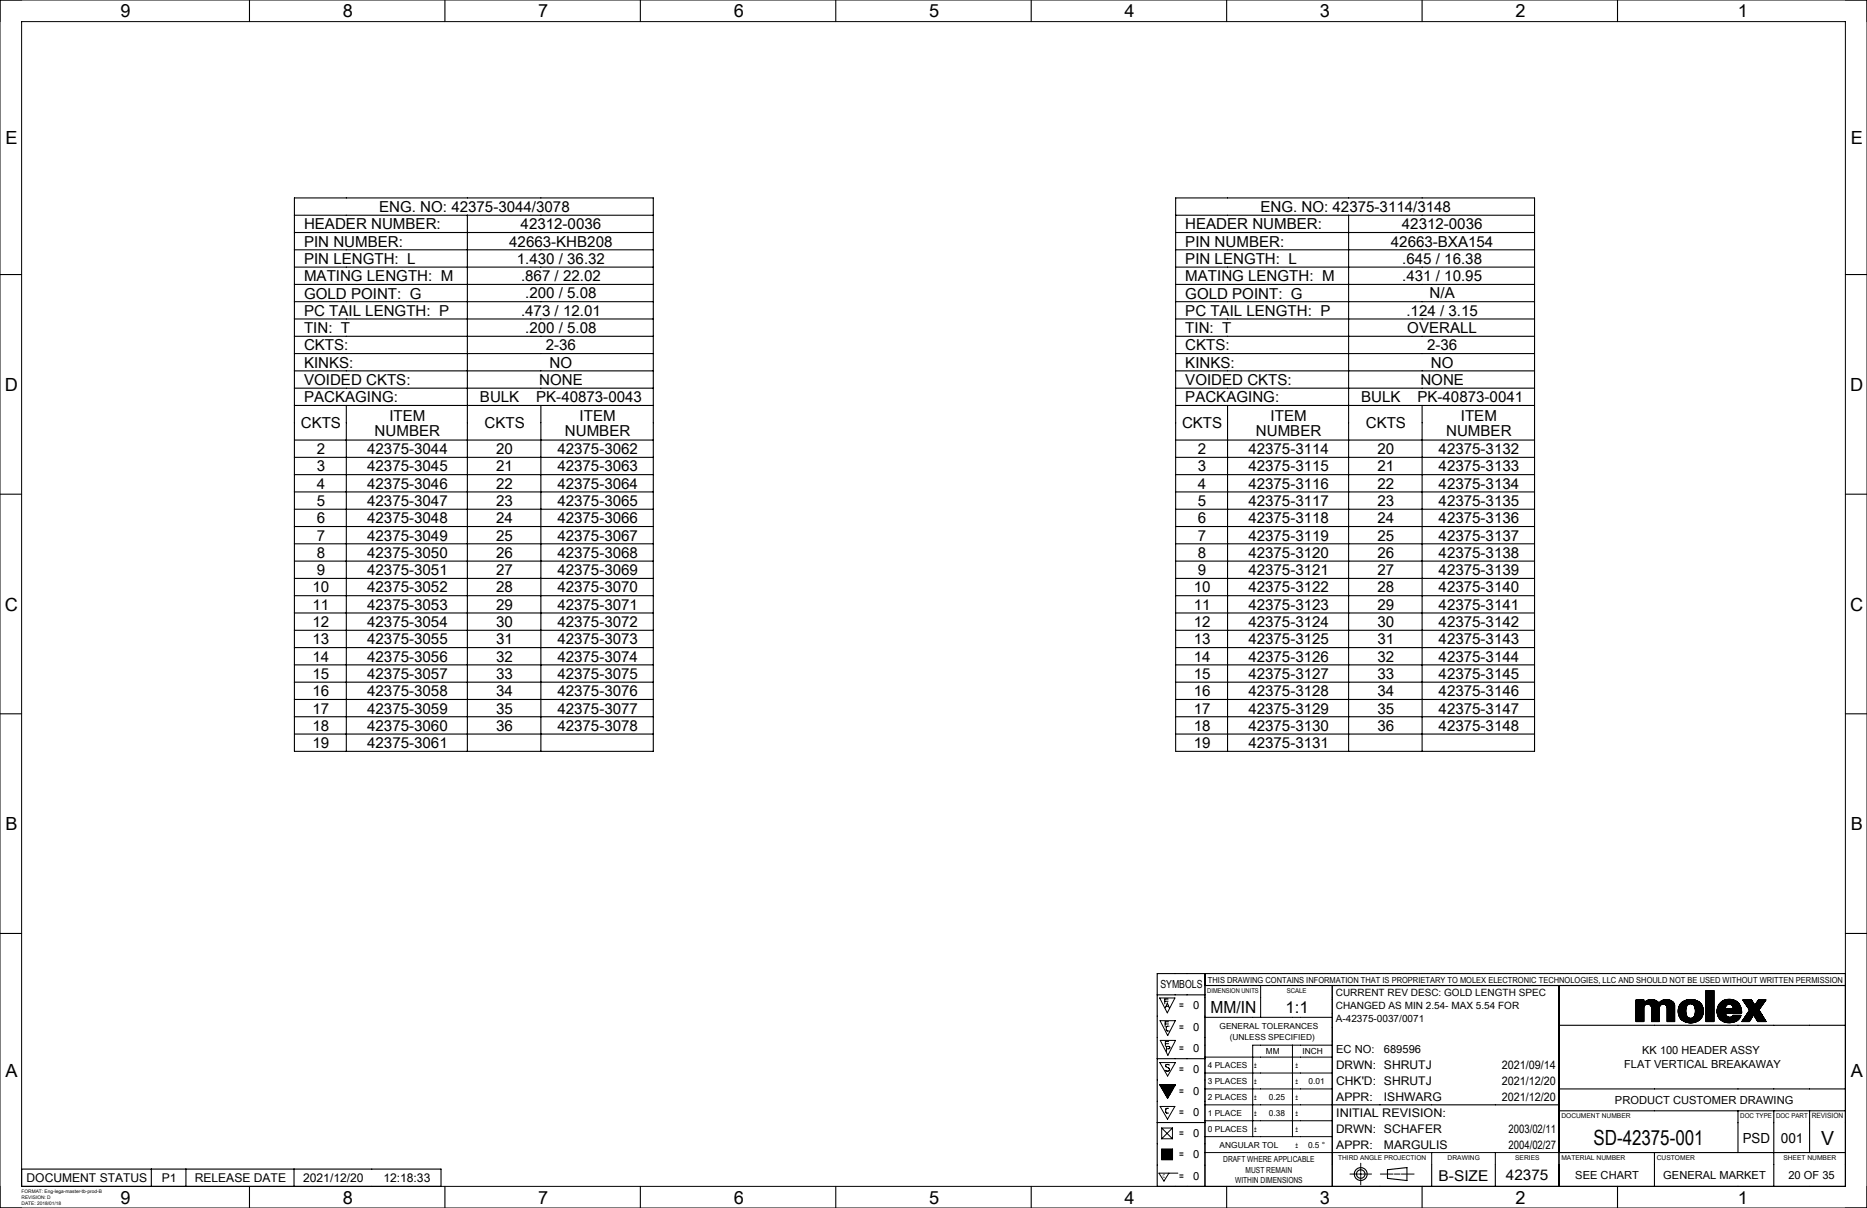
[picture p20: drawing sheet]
<svg xmlns="http://www.w3.org/2000/svg" width="432mm" height="279mm" viewBox="0 0 432 279" stroke-linecap="round" stroke-linejoin="round" font-family="sans-serif">
<defs><g id="words">
<text font-size="4.8" x="368.6" y="264.8">SD-42375-001</text>
<text font-size="4.5" x="421.2" y="264.7">V</text>
<g font-size="4.2">
<text x="27.8" y="4">9</text>
<text x="79.3" y="4">8</text>
<text x="124.5" y="4">7</text>
<text x="169.7" y="4">6</text>
<text x="214.9" y="4">5</text>
<text x="260.1" y="4">4</text>
<text x="305.3" y="4">3</text>
<text x="350.5" y="4">2</text>
<text x="401.9" y="4">1</text>
<text x="1.3" y="33.3">E</text>
<text x="428.1" y="33.3">E</text>
<text x="1.1" y="90.4">D</text>
<text x="427.9" y="90.4">D</text>
<text x="1.1" y="141.2">C</text>
<text x="427.9" y="141.2">C</text>
<text x="1.3" y="192">B</text>
<text x="428.1" y="192">B</text>
<text x="1.3" y="249.2">A</text>
<text x="428.1" y="249.2">A</text>
<text x="27.8" y="278.4">9</text>
<text x="79.3" y="278.4">8</text>
<text x="124.5" y="278.4">7</text>
<text x="169.7" y="278.4">6</text>
<text x="214.9" y="278.4">5</text>
<text x="260.1" y="278.4">4</text>
<text x="305.3" y="278.4">3</text>
<text x="350.5" y="278.4">2</text>
<text x="401.9" y="278.4">1</text>
</g>
<g font-size="3.9">
<text x="280" y="234.4">MM/IN</text>
<text x="297.3" y="234.4">1:1</text>
</g>
<g font-size="3.5">
<text x="70.3" y="53">HEADER NUMBER:</text>
<text x="87.7" y="49.1">ENG. NO: 42375-3044/3078</text>
<text x="120.4" y="53">42312-0036</text>
<text x="274.1" y="53">HEADER NUMBER:</text>
<text x="291.5" y="49.1">ENG. NO: 42375-3114/3148</text>
<text x="324.2" y="53">42312-0036</text>
<text x="70.3" y="57">PIN NUMBER:</text>
<text x="117.8" y="57">42663-KHB208</text>
<text x="274.1" y="57">PIN NUMBER:</text>
<text x="321.7" y="57">42663-BXA154</text>
<text x="70.3" y="65.1">MATING LENGTH: M</text>
<text x="70.3" y="61.1">PIN LENGTH: L</text>
<text x="119.5" y="61">1.430 / 36.32</text>
<text x="120.5" y="65">.867 / 22.02</text>
<text x="274.1" y="65.1">MATING LENGTH: M</text>
<text x="274.1" y="61.1">PIN LENGTH: L</text>
<text x="324.3" y="61">.645 / 16.38</text>
<text x="324.3" y="65">.431 / 10.95</text>
<text x="70.3" y="69.1">GOLD POINT: G</text>
<text x="121.5" y="69">.200 / 5.08</text>
<text x="274.1" y="69.1">GOLD POINT: G</text>
<text x="330.6" y="69">N/A</text>
<text x="70.3" y="77">TIN: T</text>
<text x="70.3" y="73.1">PC TAIL LENGTH: P</text>
<text x="120.5" y="73">.473 / 12.01</text>
<text x="121.5" y="77">.200 / 5.08</text>
<text x="274.1" y="77">TIN: T</text>
<text x="274.1" y="73.1">PC TAIL LENGTH: P</text>
<text x="325.3" y="73">.124 / 3.15</text>
<text x="325.5" y="77.1">OVERALL</text>
<text x="70.3" y="81.1">CKTS:</text>
<text x="126.2" y="81">2-36</text>
<text x="274.1" y="81.1">CKTS:</text>
<text x="330" y="81">2-36</text>
<text x="70.3" y="85.1">KINKS:</text>
<text x="70.3" y="89.1">VOIDED CKTS:</text>
<text x="124.7" y="89.1">NONE</text>
<text x="127.1" y="85.1">NO</text>
<text x="274.1" y="85.1">KINKS:</text>
<text x="274.1" y="89.1">VOIDED CKTS:</text>
<text x="328.5" y="89.1">NONE</text>
<text x="330.9" y="85.1">NO</text>
<text x="70.3" y="93.1">PACKAGING:</text>
<text x="111" y="93">BULK</text>
<text x="124" y="93">PK-40873-0043</text>
<text x="274.1" y="93.1">PACKAGING:</text>
<text x="314.8" y="93">BULK</text>
<text x="327.8" y="93">PK-40873-0041</text>
<text x="69.6" y="99.1">CKTS</text>
<text x="86.7" y="100.8">NUMBER</text>
<text x="90" y="97.3">ITEM</text>
<text x="112.1" y="99.1">CKTS</text>
<text x="130.7" y="100.8">NUMBER</text>
<text x="134" y="97.3">ITEM</text>
<text x="273.4" y="99.1">CKTS</text>
<text x="290.5" y="100.8">NUMBER</text>
<text x="293.9" y="97.3">ITEM</text>
<text x="315.9" y="99.1">CKTS</text>
<text x="334.5" y="100.8">NUMBER</text>
<text x="337.9" y="97.3">ITEM</text>
<text x="73.3" y="105">2</text>
<text x="84.9" y="105">42375-3044</text>
<text x="114.8" y="105">20</text>
<text x="128.9" y="105">42375-3062</text>
<text x="277.1" y="105">2</text>
<text x="288.7" y="105">42375-3114</text>
<text x="318.6" y="105">20</text>
<text x="332.7" y="105">42375-3132</text>
<text x="73.3" y="109">3</text>
<text x="73.3" y="113">4</text>
<text x="84.9" y="109">42375-3045</text>
<text x="84.9" y="113">42375-3046</text>
<text x="114.8" y="109">21</text>
<text x="114.8" y="113">22</text>
<text x="128.9" y="109">42375-3063</text>
<text x="128.9" y="113">42375-3064</text>
<text x="277.1" y="109">3</text>
<text x="277.1" y="113">4</text>
<text x="288.7" y="109">42375-3115</text>
<text x="288.7" y="113">42375-3116</text>
<text x="318.6" y="109">21</text>
<text x="318.6" y="113">22</text>
<text x="332.7" y="109">42375-3133</text>
<text x="332.7" y="113">42375-3134</text>
<text x="73.3" y="117">5</text>
<text x="84.9" y="117">42375-3047</text>
<text x="114.8" y="117">23</text>
<text x="128.9" y="117">42375-3065</text>
<text x="277.1" y="117">5</text>
<text x="288.7" y="117">42375-3117</text>
<text x="318.6" y="117">23</text>
<text x="332.7" y="117">42375-3135</text>
<text x="73.3" y="121">6</text>
<text x="73.3" y="125">7</text>
<text x="84.9" y="121">42375-3048</text>
<text x="84.9" y="125">42375-3049</text>
<text x="114.8" y="121">24</text>
<text x="114.8" y="125">25</text>
<text x="128.9" y="121">42375-3066</text>
<text x="128.9" y="125">42375-3067</text>
<text x="277.1" y="121">6</text>
<text x="277.1" y="125">7</text>
<text x="288.7" y="121">42375-3118</text>
<text x="288.7" y="125">42375-3119</text>
<text x="318.6" y="121">24</text>
<text x="318.6" y="125">25</text>
<text x="332.7" y="121">42375-3136</text>
<text x="332.7" y="125">42375-3137</text>
<text x="73.3" y="129">8</text>
<text x="84.9" y="129">42375-3050</text>
<text x="114.8" y="129">26</text>
<text x="128.9" y="129">42375-3068</text>
<text x="277.1" y="129">8</text>
<text x="288.7" y="129">42375-3120</text>
<text x="318.6" y="129">26</text>
<text x="332.7" y="129">42375-3138</text>
<text x="72.3" y="137">10</text>
<text x="73.3" y="133">9</text>
<text x="84.9" y="133">42375-3051</text>
<text x="84.9" y="137">42375-3052</text>
<text x="114.8" y="133">27</text>
<text x="114.8" y="137">28</text>
<text x="128.9" y="133">42375-3069</text>
<text x="128.9" y="137">42375-3070</text>
<text x="276.1" y="137">10</text>
<text x="277.1" y="133">9</text>
<text x="288.7" y="133">42375-3121</text>
<text x="288.7" y="137">42375-3122</text>
<text x="318.6" y="133">27</text>
<text x="318.6" y="137">28</text>
<text x="332.7" y="133">42375-3139</text>
<text x="332.7" y="137">42375-3140</text>
<text x="72.3" y="141">11</text>
<text x="84.9" y="141">42375-3053</text>
<text x="114.8" y="141">29</text>
<text x="128.9" y="141">42375-3071</text>
<text x="276.1" y="141">11</text>
<text x="288.7" y="141">42375-3123</text>
<text x="318.6" y="141">29</text>
<text x="332.7" y="141">42375-3141</text>
<text x="72.3" y="145">12</text>
<text x="72.3" y="149">13</text>
<text x="84.9" y="145">42375-3054</text>
<text x="84.9" y="149">42375-3055</text>
<text x="114.8" y="145">30</text>
<text x="114.8" y="149">31</text>
<text x="128.9" y="145">42375-3072</text>
<text x="128.9" y="149">42375-3073</text>
<text x="276.1" y="145">12</text>
<text x="276.1" y="149">13</text>
<text x="288.7" y="145">42375-3124</text>
<text x="288.7" y="149">42375-3125</text>
<text x="318.6" y="145">30</text>
<text x="318.6" y="149">31</text>
<text x="332.7" y="145">42375-3142</text>
<text x="332.7" y="149">42375-3143</text>
<text x="72.3" y="153">14</text>
<text x="84.9" y="153">42375-3056</text>
<text x="114.8" y="153">32</text>
<text x="128.9" y="153">42375-3074</text>
<text x="276.1" y="153">14</text>
<text x="288.7" y="153">42375-3126</text>
<text x="318.6" y="153">32</text>
<text x="332.7" y="153">42375-3144</text>
<text x="72.3" y="157">15</text>
<text x="72.3" y="161">16</text>
<text x="84.9" y="157">42375-3057</text>
<text x="84.9" y="161">42375-3058</text>
<text x="114.8" y="157">33</text>
<text x="114.8" y="161">34</text>
<text x="128.9" y="157">42375-3075</text>
<text x="128.9" y="161">42375-3076</text>
<text x="276.1" y="157">15</text>
<text x="276.1" y="161">16</text>
<text x="288.7" y="157">42375-3127</text>
<text x="288.7" y="161">42375-3128</text>
<text x="318.6" y="157">33</text>
<text x="318.6" y="161">34</text>
<text x="332.7" y="157">42375-3145</text>
<text x="332.7" y="161">42375-3146</text>
<text x="72.3" y="165">17</text>
<text x="84.9" y="165">42375-3059</text>
<text x="114.8" y="165">35</text>
<text x="128.9" y="165">42375-3077</text>
<text x="276.1" y="165">17</text>
<text x="288.7" y="165">42375-3129</text>
<text x="318.6" y="165">35</text>
<text x="332.7" y="165">42375-3147</text>
<text x="72.3" y="169">18</text>
<text x="72.3" y="173">19</text>
<text x="84.9" y="169">42375-3060</text>
<text x="84.9" y="173">42375-3061</text>
<text x="114.8" y="169">36</text>
<text x="128.9" y="169">42375-3078</text>
<text x="276.1" y="169">18</text>
<text x="276.1" y="173">19</text>
<text x="288.7" y="169">42375-3130</text>
<text x="288.7" y="173">42375-3131</text>
<text x="318.6" y="169">36</text>
<text x="332.7" y="169">42375-3148</text>
<text x="332.7" y="273">B-SIZE</text>
</g>
<text font-size="3.4" x="348.3" y="273">42375</text>
<g font-size="3.2">
<text x="403.1" y="264.3">PSD</text>
<text x="411.9" y="264.3">001</text>
</g>
<g font-size="2.8">
<text x="309" y="251">CHK'D: SHRUTJ</text>
<text x="320.1" y="254.6">ISHWARG</text>
<text x="309" y="258.3">INITIAL REVISION:</text>
<text x="320.1" y="265.7">MARGULIS</text>
<text x="6.1" y="273.4">DOCUMENT STATUS</text>
<text x="37.4" y="273.4">P1</text>
<text x="45" y="273.4">RELEASE DATE</text>
<text x="70.1" y="273.4">2021/12/20</text>
<text x="88.7" y="273.4">12:18:33</text>
</g>
<g font-size="2.7">
<text x="309" y="247.3">DRWN: SHRUTJ</text>
<text x="347.4" y="247.3">2021/09/14</text>
<text x="347.4" y="250.9">2021/12/20</text>
<text x="309" y="254.6">APPR:</text>
<text x="347.4" y="254.6">2021/12/20</text>
<text x="309" y="262">DRWN: SCHAFER</text>
<text x="348.9" y="262">2003/02/11</text>
<text x="309" y="265.7">APPR:</text>
<text x="348.9" y="265.7">2004/02/27</text>
</g>
<g font-size="2.6">
<text x="268.4" y="228.6">SYMBOLS</text>
<text x="272.7" y="233.5">=</text>
<text x="276" y="233.5">0</text>
<text x="272.7" y="238.4">=</text>
<text x="276" y="238.4">0</text>
<text x="272.7" y="243.3">=</text>
<text x="276" y="243.3">0</text>
<text x="309" y="243.6">EC NO:</text>
<text x="320.1" y="243.6">689596</text>
<text x="379.8" y="243.8">KK 100 HEADER ASSY</text>
<text x="272.7" y="248.2">=</text>
<text x="276" y="248.3">0</text>
<text x="375.6" y="247.1">FLAT VERTICAL BREAKAWAY</text>
<text x="272.7" y="253.2">=</text>
<text x="276" y="253.2">0</text>
<text x="373.5" y="255.3">PRODUCT CUSTOMER DRAWING</text>
<text x="272.7" y="258.1">=</text>
<text x="272.7" y="263">=</text>
<text x="276" y="258.1">0</text>
<text x="276" y="263">0</text>
<text x="272.7" y="267.9">=</text>
<text x="276" y="267.9">0</text>
<text x="272.7" y="272.9">=</text>
<text x="276" y="272.9">0</text>
<text x="364.3" y="272.8">SEE CHART</text>
<text x="384.7" y="272.8">GENERAL MARKET</text>
<text x="413.6" y="272.8">20 OF 35</text>
</g>
<g font-size="2.3">
<text x="308.9" y="230.5">CURRENT REV DESC: GOLD LENGTH SPEC</text>
<text x="308.9" y="233.4">CHANGED AS MIN 2.54- MAX 5.54 FOR</text>
<text x="308.9" y="236.3">A-42375-0037/0071</text>
</g>
<g font-size="1.9">
<text x="279.4" y="227.3">THIS DRAWING CONTAINS INFORMATION THAT IS PROPRIETARY TO MOLEX ELECTRONIC TECHNOLOGIES, LLC AND SHOULD NOT BE USED WITHOUT WRITTEN PERMISSION</text>
<text x="282.1" y="238">GENERAL TOLERANCES</text>
<text x="284.4" y="240.4">(UNLESS SPECIFIED)</text>
<text x="292.8" y="243.8">MM</text>
<text x="301.2" y="243.8">INCH</text>
<text x="279.4" y="247">4 PLACES</text>
<text x="279.4" y="250.7">3 PLACES</text>
<text x="290.1" y="247">±</text>
<text x="290.1" y="250.7">±</text>
<text x="299.6" y="247">±</text>
<text x="299.6" y="250.7">±</text>
<text x="302.6" y="250.7">0.01</text>
<text x="279.4" y="254.4">2 PLACES</text>
<text x="290.1" y="254.4">±</text>
<text x="293.4" y="254.4">0.25</text>
<text x="299.6" y="254.4">±</text>
<text x="279.4" y="258.1">1 PLACE</text>
<text x="279.4" y="261.8">0 PLACES</text>
<text x="290.1" y="258.1">±</text>
<text x="290.1" y="261.7">±</text>
<text x="293.4" y="258.1">0.38</text>
<text x="299.6" y="258.1">±</text>
<text x="299.6" y="261.7">±</text>
<text x="282.1" y="265.4">ANGULAR TOL</text>
<text x="282.9" y="268.7">DRAFT WHERE APPLICABLE</text>
<text x="299.6" y="265.4">±</text>
<text x="302.5" y="265.4">0.5 °</text>
<text x="285.7" y="273.6">WITHIN DIMENSIONS</text>
<text x="288.1" y="271.2">MUST REMAIN</text>
</g>
<text font-size="1.7" x="419" y="258.6">REVISION</text>
<g font-size="1.5">
<text x="279.2" y="229.6">DIMENSION UNITS</text>
<text x="297.6" y="229.6">SCALE</text>
<text x="361.1" y="258.6">DOCUMENT NUMBER</text>
<text x="402.5" y="258.6">DOC TYPE</text>
<text x="410.8" y="258.6">DOC PART</text>
<text x="309.5" y="268.3">THIRD ANGLE PROJECTION</text>
<text x="334.8" y="268.3">DRAWING</text>
<text x="350.4" y="268.3">SERIES</text>
<text x="361.1" y="268.2">MATERIAL NUMBER</text>
<text x="383.2" y="268.3">CUSTOMER</text>
<text x="412.5" y="268.3">SHEET NUMBER</text>
</g>
<text font-size="1.3" x="268.9" y="272.5">C</text>
<g font-size="1.1">
<text x="5" y="276">FORMAT: Eng-lega-master-tb-prod-B</text>
<text x="5" y="277.4">REVISION: D</text>
<text x="5" y="278.8">DATE: 2018/01/18</text>
</g>
</g></defs>
<g fill="none" stroke="#000" stroke-width=".23">
<path d="M0 0h431.8v279.4h-431.8zM5 5h421.8v269.4h-421.8zM268.2 230.8h3.5l-1.7 3.5zM268.3 236.1h3.5l-1.7 3.4zM269.4 231.6h.8M269.5 236.8h.7M269.5 233.1l.5-1.1 .4 1.1M269.7 232.8h.6M270.2 231.1h-.8v1.1M270.2 236.3h-.7v1.1M270.4 237.4h-.5l-.2 .3 .1 .6 .6 .2M278.7 235.3h29.4"/>
<path d="M291.6 227.9v7.4M378.4 231.3h1.8M378.4 231.3v5h1.8v-3.2M378.4 231.3h.1M378.5 231.3l-.1 .1M378.6 231.3l-.2 .2M378.7 231.3l-.3 .3M378.8 231.3l-.4 .4M378.9 231.3l-.5 .5M379 231.3l-.6 .6M379.1 231.3l-.7 .7M379.2 231.3l-.8 .8"/>
<path d="M379.3 231.3l-.9 .9M379.4 231.3l-1 1M379.5 231.3l-1.1 1.1M379.6 231.3l-1.2 1.2M379.7 231.3l-1.3 1.3M379.8 231.3l-1.4 1.4M379.9 231.3l-1.5 1.5M380 231.3l-1.6 1.6M380.1 231.3l-1.7 1.7M380.2 233.1a.89 .89 0 0 1 .9-.9 .89 .89 0 0 1 .9 .9M380.2 236.2l-.1 .1M380.2 236.1l-.2 .2"/>
<path d="M380.2 236l-.3 .3M380.2 235.9l-.4 .4M380.2 235.8l-.5 .5M380.2 235.7l-.6 .6M380.2 235.6l-.7 .7M380.2 235.5l-.8 .8M380.2 235.4l-.9 .9M380.2 235.3l-1.1 1M380.2 235.2l-1.1 1.1M380.2 235.1l-1.2 1.2M380.2 235l-1.3 1.3M380.2 234.8l-1.5 1.5"/>
<path d="M380.2 234.7l-1.6 1.6M380.2 234.6l-1.7 1.7M380.2 234.5l-1.8 1.8M380.2 234.4l-1.8 1.9M380.2 234.4l-1.8 1.8M380.2 234.3l-1.8 1.8M380.2 234.2l-1.8 1.8M380.2 234.1l-1.8 1.8M380.2 233.9l-1.8 1.9M380.2 233.9l-1.8 1.8M380.2 233.8l-1.8 1.8M380.2 233.7l-1.8 1.9"/>
<path d="M380.2 233.6l-1.8 1.8M380.2 233.5l-1.8 1.9M380.2 233.5l-1.8 1.8M380.2 233.4l-1.8 1.8M380.2 233.3l-1.8 1.8M380.2 233.2l-1.8 1.8M380.2 231.3v.7a2.29 2.29 0 0 1 3.5 0M380.2 233l-1.8 1.9M380.2 231.9l-1.8 1.8M380.2 231.8l-1.8 1.8M380.2 231.7l-1.8 1.9M380.2 231.7l-1.8 1.8"/>
<path d="M380.2 231.6l-1.8 1.8M380.2 231.5l-1.8 1.8M380.2 231.4l-1.8 1.8M380.2 231.3l-1.8 1.8M380.2 233l-1.8 1.8M380.2 232.9l-1.8 1.8M380.3 232.7l-1.9 2M380.6 231.6l-2.2 2.2M380.8 231.5l-2.4 2.4M381 231.4l-2.6 2.6M381.1 231.3l-2.7 2.8M381.2 231.3l-2.8 2.8"/>
<path d="M381.4 231.2l-3 3M381.5 231.2l-3.1 3.1M381.5 231.2l-3.1 3.2M381.7 231.2l-3.3 3.3M381.7 232.5l1.2-1.1-1.1 1.1M381.9 231.2l-1.3 1.2M381.9 231.2l-1.1 1.1M382 232.9l1.3-1.3-1.3 1.4M382 233.1v3.2h1.8v-3.2M382 231.2l-1.1 1.1M382.1 231.2l-1.1 1M382.2 231.2l-1.1 1"/>
<path d="M382.2 231.2l-1 1M382.3 231.2l-1.1 1M382.4 231.2l-1.1 1.1M382.4 231.2l-1 1.1M382.5 231.3l-1.1 1M382.6 231.3l-1.1 1M382.6 231.3l-1.1 1.1M382.7 231.3l-1.1 1.1M382.8 231.4l-1.1 1.1M383.1 231.5l-1.3 1.1M383.1 231.5l-1.2 1.3 1.3-1.3M383.2 231.6l-1.3 1.3"/>
<path d="M383.4 231.7l-1.4 1.4M383.4 231.7l-1.4 1.5M383.4 231.8l-1.4 1.4M383.5 231.8l-1.5 1.5M383.5 231.8l-1.5 1.6M383.6 231.9l-1.6 1.6M383.6 231.9l-1.6 1.7M383.7 232l-1.7 1.6M383.8 233.1a.89 .89 0 0 1 .9-.9 .89 .89 0 0 1 .9 .9M383.8 236.3h.1M383.8 236.2l-.1 .1M383.8 236.1l-.2 .2"/>
<path d="M383.8 236l-.3 .3M383.8 235.9l-.4 .4M383.8 235.8l-.5 .5M383.8 235.7l-.6 .6M383.8 235.6l-.7 .7M383.8 235.5l-.8 .8M383.8 235.4l-.9 .9M383.8 235.2l-1.1 1.1M383.8 235.1l-1.2 1.2M383.8 235l-1.3 1.3M383.8 234.9l-1.4 1.4M383.8 234.8l-1.5 1.5"/>
<path d="M383.8 234.7l-1.6 1.6M383.8 234.6l-1.7 1.7M383.8 234.5l-1.8 1.8M383.8 234.3l-1.8 1.9M383.8 234.3l-1.8 1.8M383.8 234.2l-1.8 1.8M383.8 234.1l-1.8 1.8M383.8 234l-1.8 1.9M383.8 233.9l-1.8 1.9M383.8 233.9l-1.8 1.8M383.8 233.8l-1.8 1.8M383.8 233.7l-1.8 1.9"/>
<path d="M383.8 233.6l-1.8 1.8M383.8 233.4l-1.8 1.9M383.8 233.4l-1.8 1.8M383.8 233.3l-1.8 1.8M383.8 233.2l-1.8 1.8M383.8 233.1l-1.8 1.9M383.8 233l-1.8 1.9M383.8 232.9l-1.8 1.9M383.8 232.9l-1.8 1.8M384 232.6l-2 2.1M384.2 231.5l-2.2 2.3M384.4 231.4l-2.4 2.4"/>
<path d="M384.5 231.4l-2.5 2.5M384.7 231.3l-2.7 2.7M384.8 231.3l-2.8 2.8M384.8 231.2l-2.8 2.9M385 231.2l-3 3M385.1 231.2l-3.1 3.1M385.2 231.2l-3.2 3.2M385.3 231.2l-3.3 3.3M385.5 231.2l-1.3 1.2M385.5 231.2l-1.1 1.1M385.6 231.2l-1.1 1.1M385.6 233.6l1.6-1.6-1.6 1.6"/>
<path d="M385.6 233.1v3.2M385.7 231.2l-1.1 1M385.7 231.2l-1 1M385.8 231.2l-1 1M385.9 231.2l-1.1 1M385.9 231.2l-1 1.1M386 231.3l-1 1M386.1 231.3l-1.1 1M386.1 231.3l-1 1M386.2 231.3l-1.1 1.1M386.2 231.3l-1 1.1M386.3 231.4l-1 1 1.1-1"/>
<path d="M386.4 231.4l-1.1 1.1M386.5 231.4l-1.1 1.1M386.5 231.5l-1.1 1.1 1.2-1.1M386.6 231.5l-1.1 1.3M386.8 231.6l-1.3 1.3M386.8 231.7l-1.2 1.3 1.2-1.3M386.9 231.8l-1.3 1.3M387 231.8a2.3 2.3 0 0 0-3.3 .2M387 231.8l.3 .8M387 231.8l-1.4 1.4M387 231.8l-1.4 1.5M387.1 231.9l-1.5 1.5"/>
<path d="M387.1 231.9l-1.5 1.6M387.2 232.1l-1.6 1.6M387.2 232.2l-1.6 1.6M387.2 232.2l-1.6 1.7M387.3 232.2l-1.7 1.8M387.3 232.3l-1.7 1.7M387.3 232.4l-1.7 1.8M387.3 232.5l-1.7 1.7M387.3 234.9l-1.4 1.4M387.3 234.8l-1.4 1.5M387.3 234.8l-1.5 1.5M387.3 234.6l-1.6 1.7"/>
<path d="M387.3 234.6l-1.7 1.7M387.3 234.5l-1.7 1.8M387.3 234.4l-1.7 1.8M387.3 234.3l-1.7 1.8M387.3 234.3l-1.7 1.7M387.3 234.2l-1.7 1.8M387.3 234.1l-1.7 1.7M387.3 234l-1.7 1.8M387.3 233.9l-1.7 1.8M387.3 233.9l-1.7 1.7M387.3 233.7l-1.7 1.8M387.3 233.7l-1.7 1.7"/>
<path d="M387.3 233.6l-1.7 1.8M387.3 233.5l-1.7 1.8M387.3 233.4l-1.7 1.8M387.3 233.4l-1.7 1.7M387.3 233.3l-1.7 1.8M387.3 233.2l-1.7 1.7M387.3 233.1l-1.7 1.8M387.3 233l-1.7 1.8M387.3 233l-1.7 1.7M387.3 232.8l-1.7 1.8M387.3 232.8l-1.7 1.7M387.3 232.7l-1.7 1.8"/>
<path d="M387.3 232.6l-1.7 1.8M387.3 232.5l-1.7 1.8M387.3 236.3h.1M387.3 236.2l-.1 .1M387.3 236.1l-.1 .2M387.3 236.1l-.2 .2M387.3 236l-.3 .3M387.3 235.9l-.4 .4M387.3 235.8l-.4 .5M387.3 235.8l-.5 .5M387.3 235.7l-.5 .6M387.3 235.7l-.6 .6"/>
<path d="M387.3 235.5l-.7 .8M387.3 235.5l-.8 .8M387.3 235.4l-.8 .9M387.3 235.3l-1 1M387.3 235.2l-1 1.1M387.3 235.2l-1.1 1.1M387.3 235.1l-1.2 1.2M387.3 235l-1.3 1.3M387.3 232.6v3.7h-1.7M388.5 235.3l.6 .7M389 231.8l-.3 .4M389.2 236.1l1-1-1 1"/>
<path d="M389.2 231.7l-.7 .7M389.3 231.6l-.8 .9M389.5 231.5l-1.1 1.1M389.5 236.2l1-.8-.9 .9M389.7 231.4l-1.4 1.4M389.8 231.4l-1.5 1.5M389.9 231.4l-1.6 1.6M389.9 233.9l-1.4 1.4M389.9 234l-1.4 1.4M389.9 233.8l-1.4 1.4M389.9 233.7l-1.5 1.5M389.9 234l-1.3 1.4"/>
<path d="M389.9 233.6l-1.5 1.6M389.9 233.6l-1.5 1.5M389.9 234.2l-1.3 1.3 1.3-1.3M389.9 233.5l-1.5 1.5M389.9 234.3l-1.2 1.3M389.9 233.4l-1.6 1.6M389.9 234.4l-1.2 1.2M389.9 233.3l-1.6 1.6M389.9 234.5l-1.1 1.2 1.2-1.1M390 233.1l-1.7 1.8M390 234.7l-1.1 1.1M390 233l-1.7 1.8 1.7-1.8"/>
<path d="M390 234.7l-1.1 1.2M390 234.8l-1.1 1.1M390.1 231.3l-1.9 1.9M390.1 234.9l-1.1 1M390.1 232.8l-1.9 1.9M390.1 234.9l-1 1.1 1-1M390.1 232.7l-1.9 1.9M390.1 235l-.9 1M390.2 235.2l-.9 .9M390.3 235.2l-1 .9M390.3 231.2l-2.1 2.2M390.3 235.2l-.9 1"/>
<path d="M390.4 235.3l-.9 .9M390.4 231.2l-2.2 2.2M390.4 232.4a1.13 1.13 0 0 1 1.3 0 1.13 1.13 0 0 1 .4 1.2v.5a1.15 1.15 0 0 1-1.1 1.4 1.15 1.15 0 0 1-1.1-1.4l.2-1.3zM390.4 231.2l-2.3 2.3M390.5 235.4l-.8 .9 .9-.9M390.6 231.2l-2.5 2.4M390.6 235.5l-.8 .8M390.7 231.2l-2.6 2.5M390.7 235.5l-.9 .9 1-.9M390.7 231.2l-2.6 2.6M390.8 235.5l-.9 .9M390.9 231.2l-2.8 2.7"/>
<path d="M390.9 231.2l-2.8 2.8M390.9 235.5l-.9 .9M391 235.5l-.9 .9M391 231.2l-2.9 2.8M391 235.5l-.9 1M391.1 231.2l-3 2.9M391.2 231.2l-3.1 3M391.2 235.5l-1 1M391.2 235.5l-.9 1M391.3 231.2l-3.1 3.1M391.3 235.5l-1 1M391.4 231.2l-3.2 3.2"/>
<path d="M391.5 231.2l-3.3 3.3 3.3-3.3M391.6 231.2l-1.1 1.1M391.6 235.3l-1.2 1.2M391.7 231.2l-1.1 1M391.7 231.2l-.9 1M391.8 231.3l-.9 .9M391.9 232.7l1-1-1 1M391.9 231.3l-.9 .9M391.9 231.3l-.8 .9M392 234.8l1.8-1.8-1.9 1.9M392 231.3l-.9 .9M392 234.5l1.8-1.7-1.8 1.7"/>
<path d="M392.1 231.3l-.9 .9M392.1 234l1.5-1.5-1.5 1.6M392.1 231.3l-.8 .9M392.2 231.4l-.9 .8M392.3 231.4l-.9 .8M392.3 231.4l-.9 .9M392.4 231.4l-.9 .9M392.5 231.5l-.9 .9M392.6 231.5l-.9 .9M392.7 231.6l-1 .9M392.7 231.6l-.9 1 .9-1M392.8 231.6l-1 1"/>
<path d="M392.9 231.7a2.97 2.97 0 0 0-4.8 2.2l.4 1.4M392.9 231.7a2.8 2.8 0 0 1 .7 3.6M393 231.7l-1.1 1.1M393 231.8l-1.1 1M393.1 231.8l-1.1 1.2M393.2 231.9l-1.2 1.2M393.2 232l-1.2 1.2 1.3-1.2M393.3 235.7l-.1 .1M393.3 232l-1.2 1.3M393.4 232.1l-1.3 1.3M393.4 232.1l-1.3 1.4M393.5 232.2l-1.4 1.4"/>
<path d="M393.5 232.2l-1.4 1.5M393.5 232.3l-1.4 1.4M393.6 232.4l-1.5 1.4M393.6 232.4l-1.5 1.5M393.6 235.3a3.3 3.3 0 0 1-4.5 .7M393.6 235.3l-.8 .8M393.7 235.2l-1 1M393.7 232.6l-1.6 1.6M393.7 232.6l-1.6 1.7M393.7 235.1l-1.2 1.1M393.7 232.7l-1.6 1.7M393.8 232.9l-1.8 1.8"/>
<path d="M393.8 234.9l-1.5 1.4M393.8 234.8l-1.6 1.6M393.8 234.7l-1.7 1.7M393.8 233l-2 2.2M393.9 233.1l-3.4 3.4M393.9 233.2l-3.4 3.3M393.9 234.5l-1.9 2M393.9 233.2l-3.3 3.4M393.9 234.5l-2 2M393.9 233.3l-3.2 3.3M393.9 234.4l-2.1 2.1M393.9 233.4l-3.2 3.2"/>
<path d="M393.9 233.4l-3.1 3.2M393.9 234.3l-2.2 2.2M393.9 234.2l-2.3 2.3M393.9 233.5l-3 3.1M393.9 233.6l-3 3M394 234.1l-2.6 2.5M394 234l-2.6 2.6M394 233.8l-2.9 2.8M394 233.7l-2.9 2.9M394 233.9l-2.7 2.7M394 233.8l-2.8 2.8M394.6 229.1h1.8v7.2h-1.8z"/>
<path d="M394.6 229.1h.1M394.7 229.1l-.1 .1M394.7 229.1l-.1 .2M394.8 229.1l-.2 .2M394.8 229.1l-.2 .3M394.9 229.1l-.3 .3M395 229.1l-.4 .4M395 229.1l-.4 .5M395.1 229.1l-.5 .6M395.2 229.1l-.6 .6M395.3 229.1l-.7 .7M395.4 229.1l-.8 .8"/>
<path d="M395.4 229.1l-.8 .9M395.5 229.1l-.9 .9M395.6 229.1l-1 1.1M395.7 229.1l-1.1 1.1M395.8 229.1l-1.2 1.2M395.9 229.1l-1.3 1.3M396 229.1l-1.4 1.5M396.1 229.1l-1.5 1.5M396.2 229.1l-1.6 1.6M396.3 229.1l-1.7 1.7M396.3 229.1l-1.7 1.8M396.4 236.2l-.1 .1"/>
<path d="M396.4 236l-.2 .3M396.4 236l-.3 .3M396.4 235.9l-.4 .4M396.4 235.8l-.5 .5M396.4 235.7l-.5 .6M396.4 235.6l-.7 .7M396.4 235.5l-.8 .8M396.4 235.4l-.9 .9M396.4 235.3l-1 1M396.4 235.2l-1.1 1.1M396.4 235.1l-1.2 1.2M396.4 235l-1.3 1.3"/>
<path d="M396.4 234.9l-1.4 1.4M396.4 234.7l-1.6 1.6M396.4 234.6l-1.7 1.7M396.4 234.5l-1.8 1.8M396.4 234.4l-1.8 1.9M396.4 234.4l-1.8 1.8M396.4 234.3l-1.8 1.8M396.4 234.2l-1.8 1.8M396.4 234.1l-1.8 1.9M396.4 234l-1.8 1.8M396.4 233.8l-1.8 1.9M396.4 233.8l-1.8 1.8"/>
<path d="M396.4 233.7l-1.8 1.8M396.4 233.6l-1.8 1.9M396.4 233.5l-1.8 1.9M396.4 233.4l-1.8 1.9M396.4 233.4l-1.8 1.8M396.4 233.3l-1.8 1.8M396.4 233.2l-1.8 1.9M396.4 233.1l-1.8 1.8M396.4 232.9l-1.8 1.9M396.4 232.9l-1.8 1.8M396.4 232.8l-1.8 1.8M396.4 232.7l-1.8 1.9"/>
<path d="M396.4 232.6l-1.8 1.9M396.4 232.5l-1.8 1.9M396.4 232.5l-1.8 1.8M396.4 232.4l-1.8 1.8M396.4 232.3l-1.8 1.9M396.4 232.2l-1.8 1.8M396.4 232l-1.8 1.9M396.4 232l-1.8 1.8M396.4 231.9l-1.8 1.8M396.4 231.8l-1.8 1.9M396.4 231.7l-1.8 1.9M396.4 231.6l-1.8 1.9"/>
<path d="M396.4 231.6l-1.8 1.8M396.4 231.5l-1.8 1.8M396.4 231.4l-1.8 1.9M396.4 231.3l-1.8 1.8M396.4 231.1l-1.8 1.9M396.4 231.1l-1.8 1.8M396.4 231l-1.8 1.8M396.4 230.9l-1.8 1.8M396.4 230.8l-1.8 1.9M396.4 230.7l-1.8 1.9M396.4 230.7l-1.8 1.8M396.4 230.6l-1.8 1.8"/>
<path d="M396.4 230.5l-1.8 1.9M396.4 230.4l-1.8 1.8M396.4 230.2l-1.8 1.9M396.4 230.2l-1.8 1.8M396.4 230.1l-1.8 1.8M396.4 230l-1.8 1.8M396.4 229.9l-1.8 1.9M396.4 229.8l-1.8 1.9M396.4 229.8l-1.8 1.8M396.4 229.7l-1.8 1.8M396.4 229.6l-1.8 1.9M396.4 229.5l-1.8 1.8"/>
<path d="M396.4 229.3l-1.8 1.9M396.4 229.3l-1.8 1.8M396.4 229.2l-1.8 1.8M396.4 229.1l-1.8 1.8M397.1 234.2l.4 1.1M397.5 235.3a2.64 2.64 0 0 0 2.1 1.2M398.2 231.6l-.6 .6M398.4 231.5l-.9 .9M398.7 231.4l-1.3 1.3M398.8 231.3l-1.5 1.5M398.8 231.3a2.76 2.76 0 0 0-1.7 2.9M398.9 231.3l-1.6 1.6"/>
<path d="M399 231.2l-1.7 1.8M399.1 233.1l-1.8 1.8M399.1 233.2l-1.8 1.8M399.1 232.9l-1.8 1.9M399.1 234.6l-1.2 1.2 1.2-1.3-1.3 1.2M399.1 231.2l-1.9 1.9M399.1 233.3l-1.8 1.7M399.1 234.6l-1.2 1.2M399.1 234.7l-1.2 1.2M399.2 232.7l-2 2 1.9-1.9M399.2 234.8l-1.2 1.1M399.2 231.2l-2 2"/>
<path d="M399.2 233.3l-1.8 1.8M399.2 234.9l-1.1 1.1M399.3 234.9l-1.2 1.1M399.3 234.9l-1.1 1.1M399.3 233.3l-1.9 1.9M399.3 231.2l-2.1 2.2M399.4 235l-1.1 1.1M399.4 233.3l-2 1.9M399.4 232.5a.9 .9 0 0 1 1-.1 .9 .9 0 0 1 .5 .9h-1.8zM399.4 231.2l-2.2 2.2M399.4 235.1l-1.1 1M399.5 233.3l-2 2"/>
<path d="M399.5 235.1l-1.1 1.1M399.5 231.2l-2.4 2.3M399.6 235.2l-1.1 1M399.6 233.3l-2.1 2.1M399.6 231.1l-2.5 2.5M399.6 235.2l-1 1.1M399.7 231.1l-2.6 2.6M399.7 235.2l-1.1 1.1M399.7 233.3l-2.1 2.2 2.2-2.2M399.8 235.3l-1.1 1M399.8 231.1l-2.7 2.7M399.8 233.3l-2.2 2.2"/>
<path d="M399.9 231.1l-2.8 2.8M399.9 235.3l-1.1 1.1M400 233.3l-2.3 2.3M400 235.3l-1.1 1.1M400 231.1l-2.9 3M400.1 231.1l-3 3M400.1 233.3l-2.3 2.4 1.3-1.3M400.1 235.3l-1.2 1.1M400.2 231.1l-3.1 3.1M400.2 233.3l-1 1M400.2 235.3l-1.2 1.2M400.3 233.3l-1.1 1"/>
<path d="M400.3 231.1l-3.2 3.2M400.3 235.3l-1.2 1.2M400.3 234.3l2-2-1.9 2M400.3 231.2l-3.1 3.1M400.4 233.3l-1.1 1M400.4 231.2l-3.2 3.2M400.4 233.3l-1 1M400.5 231.2l-3.3 3.3M400.5 233.3l-1 1M400.5 235.1l-1.4 1.4M400.6 233.3l-1.1 1M400.6 231.2l-3.4 3.4"/>
<path d="M400.6 232.6l1-1-.9 1M400.7 231.2l-1.2 1.2M400.7 233.3l-1.1 1M400.7 231.2l-1.1 1.1M400.7 233.3l-1 1M400.8 232.8l1.1-.9-1.1 1.1M400.8 231.3l-1.1 1M400.8 234.8l-.1 .2M400.9 231.3l.7 .3 .8 .9M400.9 231.3l-.9-.2-1.2 .2M400.9 233.1l1.2-1.1-2.3 2.3M400.9 231.3l-1 1"/>
<path d="M400.9 234.8l-1.7 1.7M401 231.3l-1 1M401 234.8l-1.7 1.7M401 231.3l-.9 1M401.1 234.8l-1.7 1.7M401.1 231.4l-.9 .9M401.2 231.4l-.9 .9M401.2 234.8l-1.7 1.7M401.3 231.4l-1 .9M401.3 234.8l-1.7 1.7M401.3 231.5l-.9 .9M401.4 234.8l-1.7 1.7"/>
<path d="M401.4 231.5l-.9 .9M401.5 231.5l-1 .9M401.5 234.8l-1.8 1.7M401.5 231.5l-.9 1 .9-.9M401.5 234.8l-1.7 1.7M401.6 234.8l-1.7 1.7M401.7 234.8l-1.7 1.7M401.8 231.7l-1.1 1M401.8 234.8l-1.7 1.7M401.9 234.8l-1.8 1.7M402 234.8l-1.7 1.7M402 231.9l-1.1 1.2"/>
<path d="M402.1 232.1l-2.2 2.2M402.1 234.8l-1.7 1.7M402.2 232.2l-2.1 2.1M402.2 234.8l-1.7 1.7M402.2 232.2l-2 2.1M402.3 234.8l-1.7 1.7M402.3 235.5l-.4 .5M402.3 232.4l-1.9 1.9M402.4 232.5l-1.9 1.8M402.4 234.8l-1.7 1.7M402.4 232.5l.4 1.8h-3.7a.92 .92 0 0 0 .6 .9 .92 .92 0 0 0 1.1-.4h1.8M402.4 232.5l-1.8 1.8"/>
<path d="M402.4 232.5l-1.7 1.8M402.4 235.4l-.7 .7M402.4 234.8l-1.6 1.6M402.5 232.6l-1.7 1.7M402.5 232.7l-1.7 1.6M402.5 235.3l-.9 .9M402.5 232.7l-1.5 1.6M402.5 232.8l-1.5 1.5M402.5 232.8l-1.4 1.5M402.6 235.2l-1.1 1M402.6 234.8l-1.7 1.6M402.6 232.9l-1.4 1.4"/>
<path d="M402.6 233l-1.3 1.3M402.6 235l-1.3 1.3M402.6 234.8l-1.5 1.6M402.6 233.1l-1.2 1.2M402.6 234.9l-1.4 1.4M402.6 234.8a2.62 2.62 0 0 1-3 1.7M402.7 233.1l-1.2 1.2M402.7 233.2l-1.1 1.1M402.7 233.3l-1 1M402.7 233.4l-.8 .9M402.7 233.5l-.8 .8M402.7 233.5l-.7 .8"/>
<path d="M402.8 233.6l-.7 .7M402.8 233.7l-.6 .6M402.8 233.8l-.5 .5M402.8 233.9l-.4 .4M402.8 234l-.3 .3M402.8 234.1l-.2 .2M402.8 234.2v.1M402.8 234.2l-.1 .1M402.8 236.3h1.8l1-1.6 .9 1.6h2M403.1 231.3h.1M403.2 231.3l-.1 .1M403.3 231.3l-.1 .2 .2-.2"/>
<path d="M403.4 231.3l-.2 .2 .3-.2M403.5 231.3l-.2 .3M403.7 231.3l-.4 .3M403.7 231.3l-.3 .4 .4-.4M403.9 231.3l-.5 .5 .6-.5M404 231.3l-.5 .6M404.1 231.3l-.6 .6M404.2 231.3l-.6 .7 .7-.7M404.4 231.3l-.8 .8M404.6 231.3l-.9 .9M404.6 236.2v.1M404.7 233.6l-1.9 2.7"/>
<path d="M404.7 231.3l-1 .9M404.7 236.1l-.2 .2M404.8 231.3l-1 1M404.8 235.9l-.3 .4M404.9 231.3l-1.1 1.1 1.1-1.1M404.9 235.8l-.5 .5M405 235.6l-.6 .7M405 231.3l-1.1 1.2M405.1 231.3h-2l1.6 2.3M405.1 231.3l.7 1.2 .9-1.2M405.1 231.3l-1.2 1.2M405.1 231.4l-1.1 1.2 1.2-1.1-1.1 1.2 1.2-1.1-1.2 1.2"/>
<path d="M405.2 235.3l-1 1M405.3 231.6l-1.2 1.3M405.3 235.1l-1.1 1.2M405.3 231.7l-1.1 1.2 1.2-1.2M405.4 231.8l-1.2 1.2M405.4 235l-1.3 1.3M405.4 231.9l-1.1 1.1M405.5 231.9l-1.2 1.2M405.5 232l-1.1 1.2M405.6 232.1l-1.1 1.2 1.1-1.2M405.6 232.2l-1.1 1.2M405.7 232.3l-1.2 1.1"/>
<path d="M405.8 232.4l-1.2 1.2 1.1-1.3-1.2 1.2M405.8 232.4l-1.2 1.2M406 235.3l1.2-1.1-1.2 1.2M406.7 231.3h1.7l-1.6 2.3M406.7 231.3v.1M406.8 231.3l-.3 .3M406.8 233.6l1.7 2.7M406.8 233.6l-1.2 1.2M406.8 233.6l-1.1 1.2M406.8 231.3l-.4 .5M406.9 233.7l-1.2 1.2M406.9 233.7l-1.2 1.3 1.2-1.2"/>
<path d="M406.9 231.3l-.7 .6M406.9 233.8l-1.1 1.2M407 233.9l-1.2 1.2M407 233.9l-1.1 1.2M407 231.3l-1 1M407.1 234l-1.2 1.2M407.1 231.3l-2.7 2.6M407.1 233.2l-3.1 3.1M407.1 234.1l-1.2 1.2M407.1 231.3l-2.8 2.8M407.2 234.2l-1.2 1.2M407.2 234.3l-1.1 1.2"/>
<path d="M407.2 233l-3.3 3.3M407.3 231.3l-3.2 3.2M407.3 234.3l-1.2 1.3M407.3 234.4l-1.2 1.2 1.3-1.1-1.2 1.2 1.2-1.1-1.2 1.2M407.3 231.3l-3.4 3.4M407.4 232.8l-3.5 3.5M407.4 231.3l-3.6 3.6M407.4 234.6l-1.1 1.3M407.5 234.7l-1.2 1.2 1.2-1.1-1.1 1.2 1.2-1.1M407.5 231.3l-3.9 3.9M407.6 231.3l-4.2 4.1M407.6 234.9l-1.2 1.2"/>
<path d="M407.6 231.3l-4.3 4.3M407.6 235l-1.1 1.2M407.7 232.4l-3.9 3.9M407.7 235l-1.2 1.2M407.7 235l-1.2 1.3M407.7 235.1l-1.1 1.2M407.7 231.3l-4.6 4.6M407.8 235.1l-1.2 1.2M407.8 235.2l-1.1 1.1M407.8 232.2l-4.1 4.1M407.8 231.3l-4.8 4.8M407.8 235.3l-1 1"/>
<path d="M407.9 235.3l-1 1M407.9 231.3l-5 5M407.9 235.4l-.9 .9M407.9 235.4l-.8 .9M408 231.3l-5 5M408 235.5l-.8 .8M408 235.6l-.7 .7M408.1 231.8l-4.5 4.5M408.1 235.7l-.6 .6M408.1 235.7l-.5 .6M408.2 231.3l-5.1 5M408.2 235.8l-.5 .5"/>
<path d="M408.2 236.3l.2-.1-.2 .1M408.2 235.9l-.4 .4M408.2 231.6l-4.7 4.7M408.2 231.3l-5 5M408.2 235.9l-.3 .4M408.3 236l-.4 .3M408.3 231.3l-5 5M408.3 236l-.3 .3M408.3 236l-.2 .3M408.3 236.1l-.2 .2M408.4 231.4l-4.9 4.9M408.4 236.3h.1"/>
<path d="M408.4 236.2l-.1 .1M408.4 231.3l-5.1 5M268.2 250.9h3.7l-1.9 3.2zM268.2 245.8h3.7l-1.9 3.1zM268.3 255.9h3.4l-1.7 3zM268.3 240.6h3.6l-1.8 3.5zM268.4 250.9l-.1 .1M268.6 250.9l-.2 .2M268.9 250.9l-.4 .4M269.2 250.9l-.6 .6M269.5 250.9l-.8 .8M269.5 241.4h.8"/>
<path d="M269.7 250.9l-.9 .9M269.8 242.6h.5a.28 .28 0 0 0 .3-.3 .28 .28 0 0 0-.3-.3h-.5v1.1M270 250.9l-1.1 1.1M270.3 256.3l-.5 .1-.2 .3 .1 .6 .6 .1M270.3 250.9l-1.3 1.3M270.3 253.6l-.3 .3M270.3 240.9h-.8v1.1M270.4 246.4a.42 .42 0 0 0-.5-.2 .42 .42 0 0 0-.2 .5l.6 .3a.48 .48 0 0 1-.1 .8 .48 .48 0 0 1-.7-.3M270.6 250.9l-1.5 1.5M270.7 253l-.8 .8M270.8 250.9l-1.6 1.6M271 252.3l-1.2 1.3"/>
<path d="M271.1 250.9l-1.8 1.8M271.4 250.9l-2 2M271.4 251.7l-1.7 1.7M271.7 250.9l-2.2 2.2M271.8 251l-2.2 2.2M278.7 244.5h29.4M278.7 248.2h29.4M278.7 251.9h29.4M278.7 255.5h29.4M278.7 259.2h29.4M298.9 241.7v21.2M308.1 241.7h-18.4v21.2"/>
<path d="M268.7 260.9h2.5M268.7 260.9v2.5M268.7 263.4h2.5M268.7 260.9l2.5 2.5M268.7 266.6h2.5M268.7 265.8h2.5v2.4h-2.5zM268.7 266.5h2.5M268.7 266.2h2.5M268.7 268.1h2.5M268.7 266.7h2.5M268.7 267h2.5M268.7 267.7h2.5"/>
<path d="M268.7 268.2h2.5M268.7 265.8h2.5M268.7 268h2.5M268.7 267.1h2.5M268.7 265.9h2.5M268.7 267.8h2.5M268.7 266.9h2.5M268.7 266.4h2.5M268.7 267.3h2.5M268.7 266.8h2.5M268.7 266.3h2.5M268.7 267.9h2.5"/>
<path d="M268.7 266h2.5M268.7 267.6h2.5M268.7 267.2h2.5M268.7 267.5h2.5M268.7 267.4h2.5M268.7 266.1h2.5M270.3 271.3l-1.1 1.9-1.2-1.9h4.4M271.2 260.9v2.5M271.2 260.9l-2.5 2.5M278.7 274.4v-46.5h29.4v46.5M278.7 266.6h81.9v2.7M278.7 262.9h29.4"/>
<path d="M312.2 271.5h2M314.4 271.5h.7M314.7 269v2M314.7 271.2v.7M314.7 272.1v1.9M315.3 271.5h1.9M319.2 271.5h3M322.5 271.5h1.3M324.1 271.5h2.9M331.1 266.6v2.7M345.8 266.6v2.7"/>
</g>
<g fill="none" stroke="#000" stroke-width=".25">
<path d="M5 0h-5v5M57.7 0v5M102.9 0v5M148.1 0v5M193.3 0v5M238.5 0v5M283.7 0v5M328.9 0v5M374.1 0v5M426.8 0h5v5M68.1 53.8h83M68.1 57.8h83"/>
<path d="M68.1 45.8h83v128h-83zM68.1 49.8h83M108.1 49.8v124M271.9 45.8h83v128h-83zM271.9 53.8h83M271.9 57.8h83M271.9 49.8h83M311.9 49.8v124M0 63.5h5M68.1 61.8h83M68.1 65.8h83M68.1 69.8h83"/>
<path d="M68.1 73.8h83M68.1 77.8h83M271.9 61.8h83M271.9 65.8h83M271.9 69.8h83M271.9 73.8h83M271.9 77.8h83M426.8 63.5h5M68.1 81.8h83M68.1 85.8h83M68.1 89.8h83M68.1 93.8h83"/>
<path d="M80.1 93.8v80M125.1 93.8v80M271.9 81.8h83M271.9 85.8h83M271.9 89.8h83M271.9 93.8h83M283.9 93.8v80M328.9 93.8v80M0 114.3h5M68.1 101.8h83M68.1 105.8h83M68.1 109.8h83"/>
<path d="M68.1 113.8h83M68.1 117.8h83M271.9 101.8h83M271.9 105.8h83M271.9 109.8h83M271.9 113.8h83M271.9 117.8h83M426.8 114.3h5M68.1 121.8h83M68.1 125.8h83M68.1 129.8h83M68.1 133.8h83"/>
<path d="M68.1 137.8h83M271.9 121.8h83M271.9 125.8h83M271.9 129.8h83M271.9 133.8h83M271.9 137.8h83M68.1 141.8h83M68.1 145.8h83M68.1 149.8h83M68.1 153.8h83M68.1 157.8h83M271.9 141.8h83"/>
<path d="M271.9 145.8h83M271.9 149.8h83M271.9 153.8h83M271.9 157.8h83M0 165.1h5M68.1 161.8h83M68.1 165.8h83M68.1 169.8h83M271.9 161.8h83M271.9 165.8h83M271.9 169.8h83M426.8 165.1h5"/>
<path d="M0 215.9h5M426.8 215.9h5M267.6 230.1h11.1M278.7 227.9h148.1M278.7 225.2h-11.1v49.2h11.1v-49.2h148.1v49.2h-118.7v-5.1M308.1 227.9v38.7M360.6 227.9v46.5M360.6 237.1h66.2M267.6 244.9h11.1M267.6 259.6h11.1M308.1 255.5h52.5M360.6 251.9h66.2"/>
<path d="M360.6 256.9h66.2M402 256.9v9.7M410.2 256.9v17.5M418.5 256.9v9.7M0 274.4v5h5M5 270.4h97v4h-97zM35 270.4v4M43 270.4v4M57.7 274.4v5M68 270.4v4M102.9 274.4v5M148.1 274.4v5"/>
<path d="M193.3 274.4v5M238.5 274.4v5M283.7 274.4v5M320.9 270.5l4.5-.5v3l-4.5-.5zM328.9 274.4v5M331.1 269.3v5.1M345.8 269.3v5.1M360.6 266.6h66.2M374.1 274.4v5M382.6 266.6v7.8M431.8 274.4v5h-5"/>
<circle cx="314.7" cy="271.5" r="1.5"/>
<circle cx="314.7" cy="271.5" r="1"/>
</g>
<use href="#words"/>
</svg>
